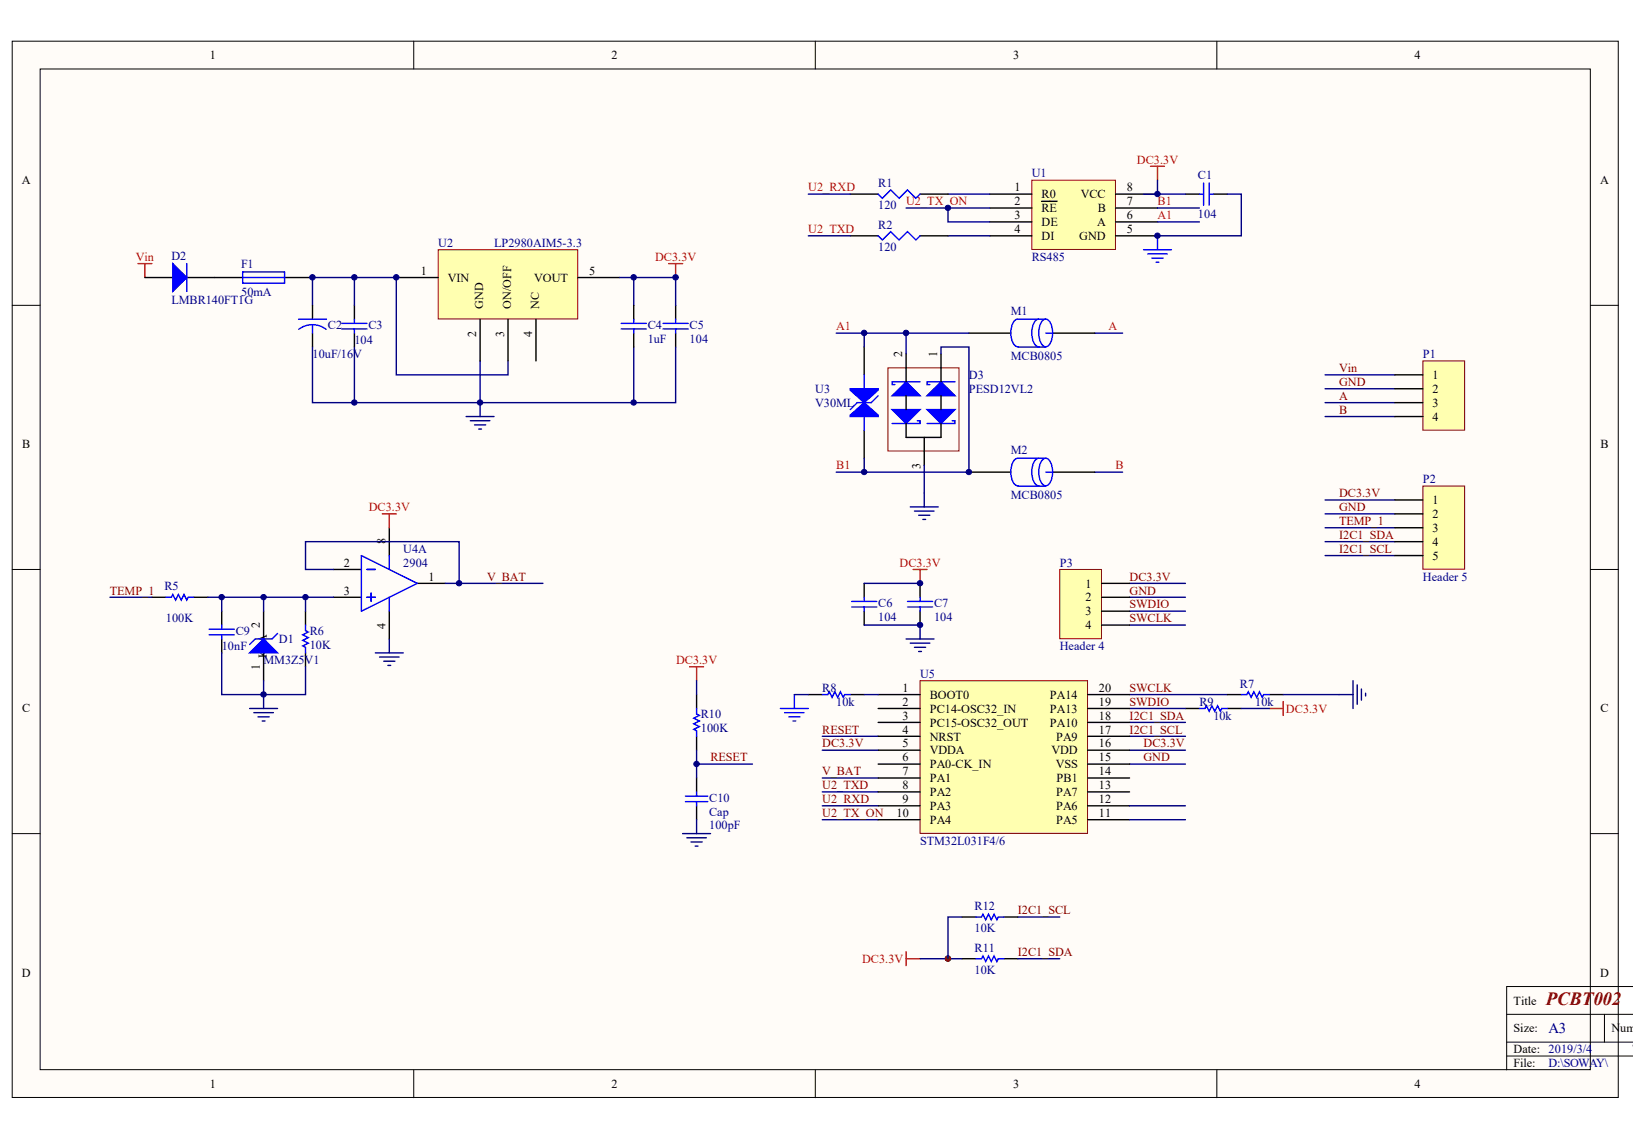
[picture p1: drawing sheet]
<svg xmlns="http://www.w3.org/2000/svg" width="288mm" height="202mm" viewBox="0 0 288 202" stroke-linecap="round" stroke-linejoin="round" font-family="sans-serif">
<defs><g id="words">
<text font-size="3.3" fill="#800000" x="272.5" y="177">PCBT002</text>
<text font-size="2.6" fill="#000080" x="273" y="182.1">A3</text>
<g font-size="2.2">
<text x="37" y="10.4">1</text>
<text x="107.8" y="10.4">2</text>
<text x="178.6" y="10.4">3</text>
<text x="249.4" y="10.4">4</text>
<text x="3.9" y="32.5">A</text>
<text x="178.8" y="33.7">1</text>
<text x="183.6" y="35">R0</text>
<text x="190.6" y="35">VCC</text>
<text x="198.6" y="33.7">8</text>
<text x="282.1" y="32.5">A</text>
<text x="178.8" y="36.2">2</text>
<text x="178.8" y="38.6">3</text>
<text x="178.8" y="41.1">4</text>
<text x="183.6" y="37.4">RE</text>
<text x="183.6" y="39.9">DE</text>
<text x="193.4" y="39.9">A</text>
<text x="193.5" y="37.4">B</text>
<text x="198.6" y="41.1">5</text>
<text x="198.6" y="38.6">6</text>
<text x="198.6" y="36.2">7</text>
<text x="183.6" y="42.3">DI</text>
<text x="190.3" y="42.3">GND</text>
<text x="74.2" y="48.4">1</text>
<text x="79" y="49.7">VIN</text>
<text x="94.2" y="49.7">VOUT</text>
<text x="103.8" y="48.4">5</text>
<text x="252.5" y="66.8">1</text>
<text x="252.5" y="69.3">2</text>
<text x="252.5" y="71.7">3</text>
<text x="252.5" y="74.2">4</text>
<text x="3.9" y="79">B</text>
<text x="282.1" y="79">B</text>
<text x="252.5" y="88.9">1</text>
<text x="252.5" y="91.3">2</text>
<text x="252.5" y="93.8">3</text>
<text x="60.6" y="99.9">2</text>
<text x="252.5" y="96.2">4</text>
<text x="252.5" y="98.7">5</text>
<text x="60.6" y="104.8">3</text>
<text x="75.5" y="102.3">1</text>
<text x="191.4" y="103.6">1</text>
<text x="191.4" y="106">2</text>
<text x="191.4" y="108.5">3</text>
<text x="191.4" y="110.9">4</text>
<text x="3.9" y="125.6">C</text>
<text x="159.1" y="121.9">1</text>
<text x="159.1" y="124.4">2</text>
<text x="163.9" y="123.2">BOOT0</text>
<text x="163.9" y="125.6">PC14-OSC32_IN</text>
<text x="185.1" y="125.6">PA13</text>
<text x="185.1" y="123.2">PA14</text>
<text x="193.7" y="124.4">19</text>
<text x="193.7" y="121.9">20</text>
<text x="282.1" y="125.6">C</text>
<text x="159.1" y="126.8">3</text>
<text x="159.1" y="129.3">4</text>
<text x="159.1" y="131.7">5</text>
<text x="163.9" y="128.1">PC15-OSC32_OUT</text>
<text x="163.9" y="130.5">NRST</text>
<text x="185.1" y="128.1">PA10</text>
<text x="186.2" y="130.5">PA9</text>
<text x="193.7" y="129.3">17</text>
<text x="193.7" y="131.7">16</text>
<text x="193.7" y="126.8">18</text>
<text x="159.1" y="134.2">6</text>
<text x="159.1" y="136.6">7</text>
<text x="163.9" y="133">VDDA</text>
<text x="163.9" y="135.4">PA0-CK_IN</text>
<text x="163.9" y="137.9">PA1</text>
<text x="185.4" y="133">VDD</text>
<text x="186.1" y="135.4">VSS</text>
<text x="186.3" y="137.9">PB1</text>
<text x="193.7" y="136.6">14</text>
<text x="193.7" y="134.2">15</text>
<text x="158" y="144">10</text>
<text x="159.1" y="139.1">8</text>
<text x="159.1" y="141.5">9</text>
<text x="163.9" y="140.3">PA2</text>
<text x="163.9" y="142.8">PA3</text>
<text x="186.2" y="142.8">PA6</text>
<text x="186.2" y="140.3">PA7</text>
<text x="193.7" y="144">11</text>
<text x="193.7" y="141.5">12</text>
<text x="193.7" y="139.1">13</text>
<text x="163.9" y="145.2">PA4</text>
<text x="186.2" y="145.2">PA5</text>
<text x="3.9" y="172.1">D</text>
<text x="282.1" y="172.1">D</text>
<text x="266.8" y="177.1">Title</text>
<text x="266.8" y="182">Size:</text>
<text x="266.8" y="185.6">Date: 2019/3/4</text>
<text x="284.1" y="182">Numb</text>
<text x="287.8" y="185.6">T</text>
<text x="37" y="191.7">1</text>
<text x="107.8" y="191.7">2</text>
<text x="178.6" y="191.7">3</text>
<text x="249.4" y="191.7">4</text>
<text x="266.8" y="188.1">File:</text>
</g>
<g font-size="2.2" fill="#f00">
<text x="200.4" y="28.8">DC3.3V</text>
<text x="142.5" y="33.7">U2_RXD</text>
<text x="142.5" y="41.1">U2_TXD</text>
<text x="159.7" y="36.2">U2_TX_ON</text>
<text x="204" y="36.2">B1</text>
<text x="204" y="38.6">A1</text>
<text x="23.9" y="46">Vin</text>
<text x="115.5" y="46">DC3.3V</text>
<text x="147.4" y="58.2">A1</text>
<text x="195.4" y="58.2">A</text>
<text x="147.4" y="82.7">B1</text>
<text x="196.7" y="82.7">B</text>
<text x="65" y="90.1">DC3.3V</text>
<text x="158.6" y="99.9">DC3.3V</text>
<text x="119.2" y="117">DC3.3V</text>
<text x="226.7" y="125.6">DC3.3V</text>
<text x="152" y="169.7">DC3.3V</text>
</g>
<g font-size="2.2" fill="#000080">
<text x="154.8" y="33">R1</text>
<text x="181.9" y="31.3">U1</text>
<text x="211.2" y="31.5">C1</text>
<text x="154.8" y="36.9">120</text>
<text x="154.8" y="40.3">R2</text>
<text x="211.2" y="38.4">104</text>
<text x="30.2" y="45.7">D2</text>
<text x="42.5" y="47.2">F1</text>
<text x="77.2" y="43.5">U2</text>
<text x="87.1" y="43.5">LP2980AIM5-3.3</text>
<text x="154.8" y="44.3">120</text>
<text x="181.9" y="46">RS485</text>
<text x="30.2" y="53.6">LMBR140FT1G</text>
<text x="42.5" y="52.1">50mA</text>
<text x="57.8" y="58">C2</text>
<text x="64.9" y="58">C3</text>
<text x="114.2" y="58">C4</text>
<text x="121.6" y="58">C5</text>
<text x="178.2" y="55.5">M1</text>
<text x="55.1" y="63.1">10uF/16V</text>
<text x="62.5" y="60.7">104</text>
<text x="114.2" y="60.4">1uF</text>
<text x="121.6" y="60.4">104</text>
<text x="178.2" y="63.4">MCB0805</text>
<text x="250.8" y="63.1">P1</text>
<text x="143.7" y="69.3">U3</text>
<text x="143.7" y="71.7">V30ML</text>
<text x="170.8" y="66.8">D3</text>
<text x="170.8" y="69.3">PESD12VL2</text>
<text x="178.2" y="80">M2</text>
<text x="178.2" y="87.9">MCB0805</text>
<text x="250.8" y="85.2">P2</text>
<text x="71.1" y="97.4">U4A</text>
<text x="71.1" y="99.9">2904</text>
<text x="186.8" y="99.9">P3</text>
<text x="29" y="104">R5</text>
<text x="154.8" y="107">C6</text>
<text x="164.7" y="107">C7</text>
<text x="250.8" y="102.3">Header 5</text>
<text x="29.2" y="109.7">100K</text>
<text x="41.5" y="111.9">C9</text>
<text x="49.2" y="113.4">D1</text>
<text x="54.6" y="111.9">R6</text>
<text x="154.8" y="109.4">104</text>
<text x="164.7" y="109.4">104</text>
<text x="39.1" y="114.6">10nF</text>
<text x="46.5" y="117">MM3Z5V1</text>
<text x="54.6" y="114.3">10K</text>
<text x="162.2" y="119.5">U5</text>
<text x="186.8" y="114.6">Header 4</text>
<text x="145" y="121.9">R8</text>
<text x="147.4" y="124.4">10k</text>
<text x="211.4" y="124.4">R9</text>
<text x="218.6" y="121.2">R7</text>
<text x="221.3" y="124.4">10k</text>
<text x="123.5" y="126.6">R10</text>
<text x="123.5" y="129">100K</text>
<text x="213.9" y="126.8">10k</text>
<text x="125" y="141.3">C10</text>
<text x="125" y="143.7">Cap</text>
<text x="125" y="146.2">100pF</text>
<text x="162.2" y="148.9">STM32L031F4/6</text>
<text x="171.8" y="160.4">R12</text>
<text x="171.8" y="167.7">R11</text>
<text x="171.8" y="164.3">10K</text>
<text x="171.8" y="171.7">10K</text>
<text x="273" y="188.1">D:\SOWAY\</text>
</g>
<g font-size="2.2" fill="#800000">
<text x="236.1" y="65.6">Vin</text>
<text x="236.1" y="68">GND</text>
<text x="236.1" y="70.5">A</text>
<text x="236.1" y="72.9">B</text>
<text x="236.1" y="87.6">DC3.3V</text>
<text x="236.1" y="90.1">GND</text>
<text x="236.1" y="92.5">TEMP_1</text>
<text x="236.1" y="95">I2C1_SDA</text>
<text x="236.1" y="97.4">I2C1_SCL</text>
<text x="19.4" y="104.8">TEMP_1</text>
<text x="85.9" y="102.3">V_BAT</text>
<text x="199.1" y="107.2">SWDIO</text>
<text x="199.1" y="102.3">DC3.3V</text>
<text x="199.1" y="104.8">GND</text>
<text x="199.1" y="109.7">SWCLK</text>
<text x="199.1" y="124.4">SWDIO</text>
<text x="199.1" y="121.9">SWCLK</text>
<text x="145" y="131.7">DC3.3V</text>
<text x="145" y="129.3">RESET</text>
<text x="199.1" y="129.3">I2C1_SCL</text>
<text x="199.1" y="126.8">I2C1_SDA</text>
<text x="201.6" y="131.7">DC3.3V</text>
<text x="125.3" y="134.2">RESET</text>
<text x="145" y="136.6">V_BAT</text>
<text x="201.6" y="134.2">GND</text>
<text x="145" y="139.1">U2_TXD</text>
<text x="145" y="141.5">U2_RXD</text>
<text x="145" y="144">U2_TX_ON</text>
<text x="179.4" y="161.1">I2C1_SCL</text>
<text x="179.4" y="168.5">I2C1_SDA</text>
</g>
<g font-size="2.1">
<text x="83.9" y="59.3" transform="rotate(-90 83.9 59.3)">2</text>
<text x="85.2" y="54.5" transform="rotate(-90 85.2 54.5)">GND</text>
<text x="88.9" y="59.3" transform="rotate(-90 88.9 59.3)">3</text>
<text x="90.1" y="54.5" transform="rotate(-90 90.1 54.5)">ON/OFF</text>
<text x="93.8" y="59.3" transform="rotate(-90 93.8 59.3)">4</text>
<text x="95" y="54.5" transform="rotate(-90 95 54.5)">NC</text>
<text x="159" y="62.9" transform="rotate(-90 159 62.9)">2</text>
<text x="165.2" y="62.9" transform="rotate(-90 165.2 62.9)">1</text>
<text x="162.2" y="82.6" transform="rotate(-90 162.2 82.6)">3</text>
<text x="67.9" y="96" transform="rotate(-90 67.9 96)">8</text>
<text x="45.8" y="110.7" transform="rotate(-90 45.8 110.7)">2</text>
<text x="67.9" y="110.8" transform="rotate(-90 67.9 110.8)">4</text>
<text x="45.8" y="118.1" transform="rotate(-90 45.8 118.1)">1</text>
<text x="47" y="115.9" transform="rotate(-90 47 115.9)">K A</text>
</g>
</g></defs>
<g fill="#fffcf8" stroke="#000" stroke-width=".18">
<path d="M2.2 7.3h283.1v186.1h-283.1z"/>
<path d="M7.1 12.2h273.2v176.3h-273.2z"/>
</g>
<g fill="none" stroke="#000" stroke-width=".18">
<path d="M72.9 7.3v4.9M143.7 7.3v4.9M214.5 7.3v4.9M2.2 53.8h4.9M280.4 53.8h4.9M2.2 100.4h4.9M280.4 100.4h4.9M2.2 146.9h4.9M280.4 146.9h4.9M265.6 178.8h22.3M282.8 178.8v4.9M287.9 173.9h-22.3v14.7"/>
<path d="M72.9 188.6v4.9M143.7 188.6v4.9M214.5 188.6v4.9M265.6 186.1h22.3M265.6 183.7h22.3"/>
</g>
<circle cx="167.1" cy="168.9" r=".47" fill="#000080" stroke="#000080" stroke-width=".18"/>
<g fill="#00f" stroke="#00f" stroke-width=".25">
<path d="M149.9 68.5h4.9v.3l-2.5 2.2-2.4-2.2z" fill-rule="evenodd"/>
<path d="M149.9 73.2l2.4-2.2 2.5 2.2v.2h-4.9z" fill-rule="evenodd"/>
</g>
<path d="M152.3 61.2v4.9M152.3 75.9v4.9" fill="none" stroke="#000" stroke-width=".25"/>
<path d="M152.3 66.1v2.4M152.3 73.4v2.5M154.8 69.7l-1.2 1.3h-2.5l-1.2 1.2" fill="none" stroke="#00f" stroke-width=".25"/>
<path d="M181.9 31.8h14.7v12.2h-14.7z" fill="#ffffb0" stroke="#800000" stroke-width=".18"/>
<g fill="none" stroke="#000" stroke-width=".25">
<path d="M149.9 34.2h4.9M162.2 34.2h4.9M174.5 34.2h7.4M174.5 36.7h7.4M174.5 39.1h7.4M183.6 35.5h2.7M196.7 34.2h7.3M196.7 36.7h7.3M196.7 39.1h7.3M209 34.2h2.4M213.9 34.2h2.5M149.9 41.6h4.9"/>
<path d="M162.2 41.6h4.9M174.5 41.6h7.4M196.7 41.6h7.3M68.6 93v4.9M26.8 105.3h2.4M34.2 105.3h2.4M39.1 107.7v2.5M39.1 112.6v2.5M46.5 107.7v4.9M46.5 115.1v4.9M53.9 107.7v2.5M53.9 115.1v2.4"/>
<path d="M58.8 100.4h4.9M58.8 105.3h4.9M68.6 107.7v4.9M73.6 102.8h4.9M152.3 102.8v2.5M152.3 107.7v2.5M162.2 102.8v2.5M162.2 107.7v2.5M122.8 122.4v2.5M122.8 129.8v2.4M122.8 137.1v2.5M209 124.9h2.4"/>
<path d="M216.4 122.4h2.4M216.4 124.9h2.4M223.7 122.4h2.5M122.8 142v2.5"/>
</g>
<path d="M202.8 29.3h2.5M204 29.3v2.5M67.4 90.6h2.5M68.6 90.6v2.4M121.6 117.5h2.4M122.8 117.5v2.5M161 100.4h2.4M162.2 100.4v2.4M223.7 124.9h2.5M226.2 123.6v2.5" fill="none" stroke="#f00" stroke-width=".25"/>
<g fill="none" stroke="#00f" stroke-width=".25">
<path d="M154.8 34.2l.7 .7 1.5-1.4 1.5 1.4 1.5-1.4 1.4 1.4 .8-.7M211.4 34.2h.8M212.2 32.2v4M213.2 32.2v4M213.2 34.2h.7M154.8 41.6l.7 .7 1.5-1.5 1.5 1.5 1.5-1.5 1.4 1.5 .8-.7M201.6 44h4.9M202.3 44.7h3.5M203.1 45.5h1.9M203.8 46.2h.5M204 41.6v2.4M63.7 97.9l9.9 4.9-9.9 4.9z"/>
<path d="M68.6 97.9v2.5M29.2 105.3h1l.3-.5 .5 1 .5-1 .4 1 .5-1 .5 1 .3-.5h1M36.9 111.9h4.4M36.9 110.9h4.4M39.1 110.2v.7M39.1 111.9v.7M48.9 111.6l-1 1h-2.9l-1 1M53.9 110.2v.9l.4 .3-.9 .5 .9 .5-.9 .5 .9 .4-.9 .5 .5 .3v1M64.7 100.4h1.5M64.7 105.3h1.5M65.4 104.5v1.5M68.6 105.3v2.4"/>
<path d="M150.1 107h4.5M150.1 106h4.5M152.3 105.3v.7M152.3 107v.7M160 107h4.4M160 106h4.4M162.2 105.3v.7M162.2 107v.7M122.8 124.9v.9l.5 .3-1 .5 1 .5-1 .5 1 .4-1 .5 .5 .3v1M122.8 139.6v.7M211.4 124.9h1l.3-.5 .5 1 .4-1 .5 1 .5-1 .5 1 .3-.5h1M218.8 122.4h1l.2-.5 .5 1 .5-1 .5 1 .5-1 .5 1 .3-.5h.9"/>
<path d="M120.8 140.3h4M120.8 141.3h4M122.8 141.3v.7"/>
</g>
<g fill="none" stroke="#000080" stroke-width=".25">
<path d="M142.5 34.2h7.4M159.7 36.7h14.8M167.1 36.7v2.4h7.4M167.1 34.2h7.4M201.6 34.2h7.4M204 31.8v2.4M204 36.7h7.4M204 39.1h7.4M216.4 34.2h2.4v7.4h-14.8M142.5 41.6h7.4M152.3 58.7v2.5M167.1 41.6h7.4"/>
<path d="M233.6 66.1h12.3M233.6 68.5h12.3M233.6 71h12.3M233.6 73.4h12.3M19.4 105.3h7.4M36.6 105.3h22.2M39.1 115.1v7.3h14.8v-4.9M39.1 105.3v2.4M46.5 105.3v2.4M46.5 120v4.9M53.9 105.3v2.4M58.8 100.4h-4.9v-4.9h27v7.3h-2.4"/>
<path d="M66.2 115.1h4.9M66.9 115.8h3.5M67.6 116.5h2M68.4 117.3h.5M68.6 112.6v2.5M80.9 102.8h14.8M122.8 120v2.4M152.3 102.8h9.9M152.3 110.2h9.9v2.4M159.7 112.6h5M160.5 113.3h3.4M161.2 114.1h2"/>
<path d="M161.9 114.8h.5M199.1 102.8h9.9M199.1 105.3h9.9M199.1 107.7h9.9M199.1 110.2h9.9M238.5 120v4.9M44 124.9h4.9M44.7 125.6h3.5M45.5 126.3h2M46.2 127.1h.5M145 132.2h9.8M145 137.1h9.8"/>
<path d="M145 129.8h9.8M145 139.6h9.8M199.1 132.2h9.9M199.1 134.7h9.9M199.1 127.3h9.9M199.1 129.8h9.9M199.1 122.4h17.3M199.1 124.9h9.9M236.1 122.4h2.4M239.3 120.7v3.4M240 121.4v2M240.7 122.2v.5"/>
<path d="M120.3 146.9h5M121.1 147.6h3.4M121.8 148.4h2M122.5 149.1h.5M122.8 144.5v2.4M145 144.5h9.8M145 142h9.8"/>
</g>
<path d="M44 115.1l2.5-2.5 2.4 2.5z" fill="#00f" stroke="#00f" stroke-width=".25"/>
<path d="M186.8 100.4h7.4v12.2h-7.4z" fill="#ffffb0" stroke="#800000" stroke-width=".18"/>
<path d="M194.2 102.8h4.9M194.2 105.3h4.9M194.2 107.7h4.9M194.2 110.2h4.9" fill="none" stroke="#000" stroke-width=".25"/>
<path d="M233.6 88.1h12.3M233.6 90.6h12.3M233.6 93h12.3" fill="none" stroke="#000080" stroke-width=".25"/>
<path d="M250.8 63.6h7.4v12.2h-7.4z" fill="#ffffb0" stroke="#800000" stroke-width=".18"/>
<g fill="none" stroke="#000" stroke-width=".25">
<path d="M55.1 53.8v2.5M55.1 58.7v2.5M62.5 53.8v2.5M62.5 58.7v2.5M119.1 53.8v2.5M119.1 58.7v2.5M170.8 58.7h7.4M185.6 58.7h7.4M245.9 66.1h4.9M245.9 68.5h4.9M245.9 71h4.9M245.9 73.4h4.9"/>
<path d="M170.8 83.2h7.4M185.6 83.2h7.4"/>
</g>
<g fill="none" stroke="#00f" stroke-width=".25">
<path d="M52.6 56.3h4.9M52.7 58a3.9 3.9 0 0 1 4.8 0M55.1 57.2v1.5M60.3 58h4.4M60.3 57h4.4M62.5 56.3v.7M62.5 58v.7M116.9 58h4.4M116.9 57h4.4M119.1 56.3v.7M119.1 58v.7M179.4 56.3h4.9"/>
<path d="M179.4 56.2a2.15 2.15 0 0 0-1.2 2.4 2.2 2.2 0 0 0 1.2 2.5M183.1 56.2a2.15 2.15 0 0 0-1.2 2.4 2.2 2.2 0 0 0 1.2 2.5M183.7 56.6a.82 .82 0 0 1 .9-.3 .82 .82 0 0 1 .6 .6 3.7 3.7 0 0 1-.5 4.1 .88 .88 0 0 1-1.2-.6 4.1 4.1 0 0 1 .2-3.8zM184.3 58.7h1.3M179.4 61.2h4.9M179.4 85.7h4.9M183.1 80.8a2.13 2.13 0 0 0-1.2 2.4 2.19 2.19 0 0 0 1.2 2.4M183.7 81.1a.82 .82 0 0 1 .9-.3 .82 .82 0 0 1 .6 .7 3.6 3.6 0 0 1-.5 4 .88 .88 0 0 1-1.2-.6 4.1 4.1 0 0 1 .2-3.8zM184.3 80.8h-4.9a2.13 2.13 0 0 0-1.2 2.4 2.19 2.19 0 0 0 1.2 2.4M184.3 83.2h1.3M137.6 124.9h4.9M138.3 125.6h3.5"/>
<path d="M139 126.3h2M139.8 127.1h.5M140 122.4v2.5"/>
</g>
<path d="M55.1 53.8v-4.9h7.4v4.9M62.5 48.9h7.4v17.2h19.7v-2.5M193 58.7h4.9M84.6 63.6v7.4M193 83.2h4.9M122.8 132.2v4.9M122.8 134.7h9.8" fill="none" stroke="#000080" stroke-width=".25"/>
<path d="M117.9 46.5h2.4M119.1 46.5v2.4" fill="none" stroke="#f00" stroke-width=".25"/>
<path d="M77.2 44h24.6v12.2h-24.6z" fill="#ffffb0" stroke="#800000" stroke-width=".18"/>
<path d="M69.9 48.9h7.3M84.6 56.3v7.3M89.6 56.3v7.3M94.5 56.3v7.3M101.9 48.9h7.4" fill="none" stroke="#000" stroke-width=".25"/>
<path d="M62.5 61.2v9.8" fill="none" stroke="#000080" stroke-width=".25"/>
<path d="M24.3 46.5h2.5M25.5 46.5v2.4" fill="none" stroke="#f00" stroke-width=".25"/>
<path d="M162.2 120h29.5v26.9h-29.5z" fill="#ffffb0" stroke="#800000" stroke-width=".18"/>
<g fill="none" stroke="#000" stroke-width=".25">
<path d="M37.9 48.9h4.9M50.2 48.9h4.9M111.7 53.8v2.5M111.7 58.7v2.5M142.5 122.4h2.5M149.9 122.4h2.4M154.8 122.4h7.4M154.8 124.9h7.4M154.8 127.3h7.4M154.8 129.8h7.4M154.8 132.2h7.4M154.8 134.7h7.4"/>
<path d="M154.8 137.1h7.4M154.8 139.6h7.4M191.7 122.4h7.4M191.7 124.9h7.4M191.7 127.3h7.4M191.7 129.8h7.4M191.7 132.2h7.4M191.7 134.7h7.4M191.7 137.1h7.4M191.7 139.6h7.4M154.8 142h7.4M154.8 144.5h7.4"/>
<path d="M191.7 142h7.4M191.7 144.5h7.4M169.6 169h2.4M169.6 161.6h2.4M177 169h2.4M177 161.6h2.4"/>
</g>
<g fill="none" stroke="#000080" stroke-width=".25">
<path d="M109.3 48.9h9.8v4.9M111.7 48.9v4.9M55.1 61.2v9.8h64v-9.8M82.2 73.4h4.9M82.9 74.1h3.5M83.6 74.9h2M84.4 75.6h.5M84.6 71v2.4M111.7 61.2v9.8M233.6 95.5h12.3M233.6 97.9h12.3M140 122.4h2.5"/>
<path d="M152.3 122.4h2.5M218.8 124.9h4.9M226.2 122.4h9.9M199.1 144.5h9.9M199.1 142h9.9M162.2 169h7.4M179.4 169h7.4M179.4 161.6h7.4"/>
</g>
<path d="M42.8 47.9h7.4v2h-7.4zM42.8 48.9h7.4M109.5 58h4.4M109.5 57h4.4M111.7 56.3v.7M111.7 58v.7M145 122.4h.9l.3-.5 .5 1 .5-1 .5 1 .5-1 .4 1 .3-.5h1M172 169h1l.3-.5 .5 1 .5-1 .4 1 .5-1 .5 1 .3-.5h1M172 161.6h1l.3-.5 .5 1 .5-1 .4 1 .5-1 .5 1 .3-.5h1" fill="none" stroke="#00f" stroke-width=".25"/>
<path d="M159.7 167.7v2.5M159.7 169h2.5" fill="none" stroke="#f00" stroke-width=".25"/>
<circle cx="167.1" cy="168.9" r=".47" fill="#800000" stroke="#800000" stroke-width=".18"/>
<path d="M250.8 85.7h7.4v14.6h-7.4z" fill="#ffffb0" stroke="#800000" stroke-width=".18"/>
<g fill="none" stroke="#000" stroke-width=".25">
<path d="M25.5 48.9h5M32.9 48.9h5M159.7 74.6v2.5h6.2v-2.5M159.7 62.4v4.9M159.7 69.7v2.5M162.9 77.1v4.9M165.9 62.4v4.9M165.9 69.7v2.5M245.9 88.1h4.9M245.9 90.6h4.9M245.9 93h4.9M245.9 95.5h4.9"/>
<path d="M245.9 97.9h4.9"/>
</g>
<path d="M147.4 58.7h12.3v3.7M159.7 58.7h11.1M165.9 62.4v-1.2h4.9v22h-18.5v-2.4M147.4 83.2h4.9M160.5 89.3h4.9M161.2 90.1h3.5M161.9 90.8h2M162.7 91.5h.5M162.9 82v7.3M169.6 161.6h-2.5v7.4" fill="none" stroke="#000080" stroke-width=".25"/>
<g fill="#00f" stroke="#00f" stroke-width=".25">
<path d="M30.5 46.5l2.4 2.4-2.4 2.5z"/>
<path d="M157.3 69.7l2.4-2.4 2.5 2.4z"/>
<path d="M157.3 72.2h4.9l-2.5 2.4z"/>
<path d="M163.4 69.7l2.5-2.4 2.4 2.4z"/>
<path d="M163.4 72.2h4.9l-2.4 2.4z"/>
</g>
<path d="M32.9 46.5v4.9M161.7 74.1h.5v.5h-4.9M162.2 67.3h-4.9v.5h.5M167.9 74.1h.4v.5h-4.9M168.3 67.3h-4.9v.5h.5" fill="none" stroke="#00f" stroke-width=".25"/>
<path d="M156.5 64.8h12.6v14.7h-12.6z" fill="none" stroke="#800000" stroke-width=".18"/>
<g fill="#000080" stroke="#000080" stroke-width=".18">
<circle cx="39.1" cy="105.2" r=".47"/>
<circle cx="46.5" cy="122.4" r=".47"/>
<circle cx="46.5" cy="105.2" r=".47"/>
<circle cx="53.9" cy="105.2" r=".47"/>
<circle cx="55.1" cy="48.9" r=".48"/>
<circle cx="62.5" cy="70.9" r=".47"/>
<circle cx="62.5" cy="48.9" r=".48"/>
<circle cx="69.8" cy="48.9" r=".48"/>
<circle cx="80.9" cy="102.8" r=".47"/>
<circle cx="84.6" cy="70.9" r=".47"/>
<circle cx="111.7" cy="70.9" r=".47"/>
<circle cx="111.7" cy="48.9" r=".48"/>
<circle cx="119.1" cy="48.9" r=".48"/>
<circle cx="122.8" cy="134.6" r=".47"/>
<circle cx="152.3" cy="83.2" r=".47"/>
<circle cx="152.3" cy="58.7" r=".48"/>
<circle cx="159.7" cy="58.7" r=".48"/>
<circle cx="162.2" cy="110.1" r=".47"/>
<circle cx="162.2" cy="102.8" r=".47"/>
<circle cx="167.1" cy="36.6" r=".47"/>
<circle cx="170.8" cy="83.2" r=".47"/>
<circle cx="204" cy="41.5" r=".47"/>
<circle cx="204" cy="34.2" r=".47"/>
</g>
<use href="#words"/>
</svg>
